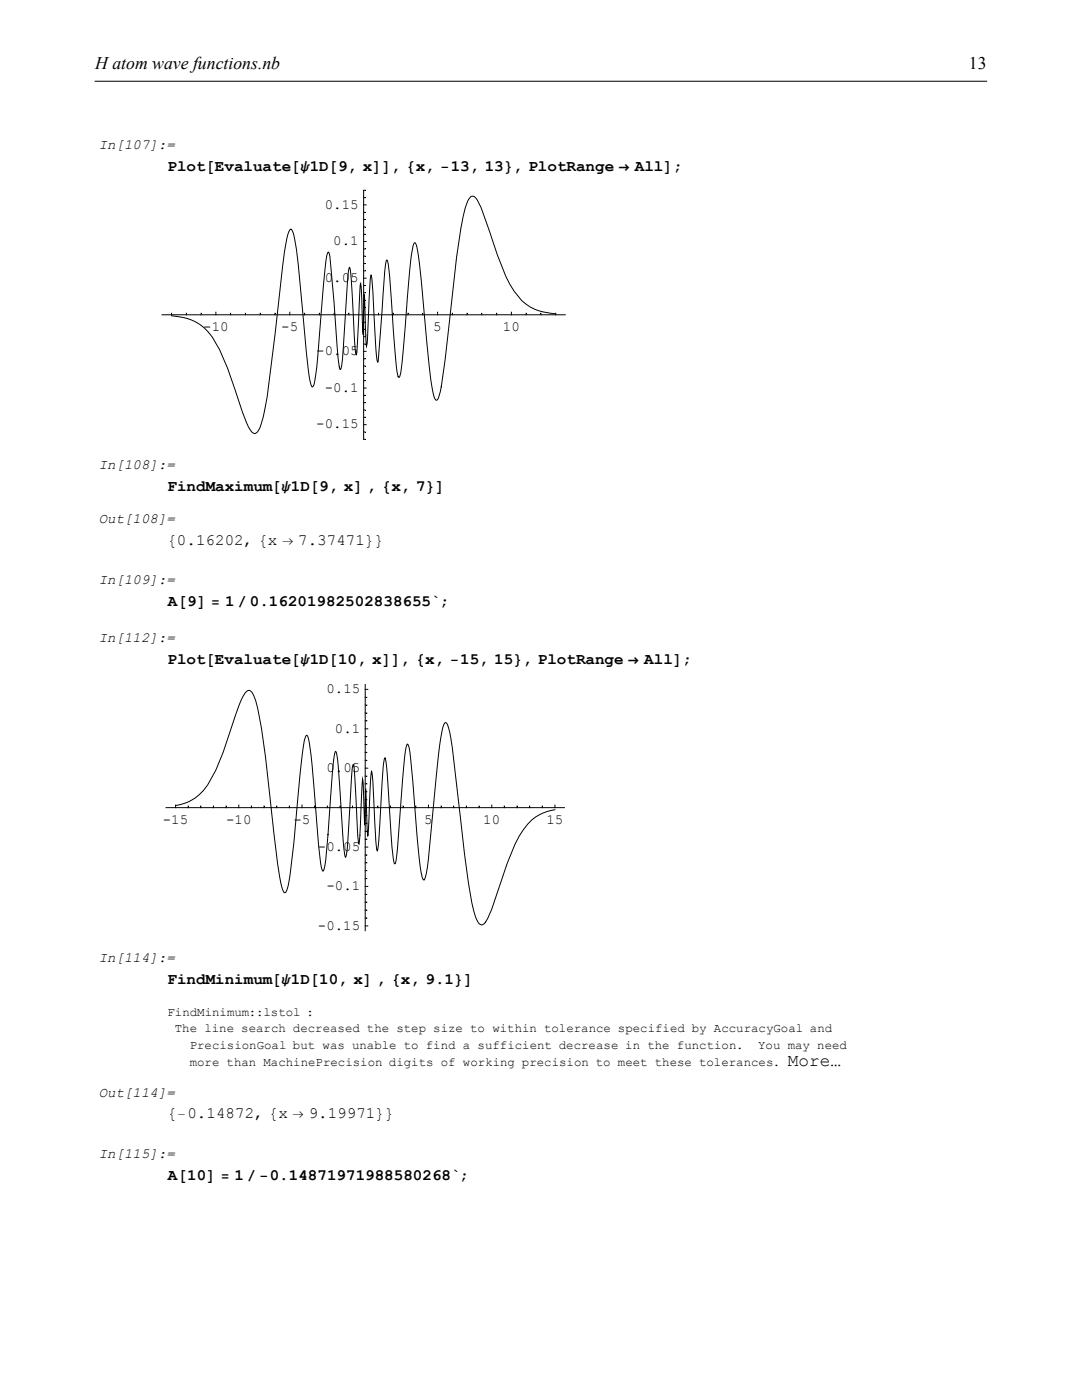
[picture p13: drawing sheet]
<svg xmlns="http://www.w3.org/2000/svg" width="216mm" height="279mm" viewBox="0 0 216 279" stroke-linecap="round" stroke-linejoin="round" font-family="sans-serif">
<defs><g id="words">
<g font-size="3.5">
<text x="19" y="13.8">H atom wave functions.nb</text>
<text x="193.3" y="13.8">13</text>
<text x="157.2" y="212.8">More…</text>
</g>
<g font-size="3.2">
<text x="33.4" y="34.1">Plot@Evaluate@ψ1D@9, xDD, 8x, −13, 13&lt;, PlotRange → AllD;</text>
<text x="33.4" y="98">FindMaximum@ψ1D@9, xD , 8x, 7&lt;D</text>
<text x="33.4" y="108.7">80.16202, 8x → 7.37471&lt;&lt;</text>
<text x="33.5" y="121">A@9D = 1 ê 0.16201982502838655`;</text>
<text x="33.4" y="132.5">Plot@Evaluate@ψ1D@10, xDD, 8x, −15, 15&lt;, PlotRange → AllD;</text>
<text x="33.4" y="196.3">FindMinimum@ψ1D@10, xD , 8x, 9.1&lt;D</text>
<text x="33.4" y="223.2">8−0.14872, 8x → 9.19971&lt;&lt;</text>
<text x="33.5" y="235.5">A@10D = 1 ê −0.14871971988580268`;</text>
</g>
<g font-size="2.8">
<text x="19.7" y="29.7">In[107]:=</text>
<text x="64.8" y="41.6">0.15</text>
<text x="66.5" y="48.9">0.1</text>
<text x="64.8" y="56.3">0.05</text>
<text x="40.6" y="66.1">-10</text>
<text x="56.1" y="66.1">-5</text>
<text x="63.1" y="70.9">-0.05</text>
<text x="86.5" y="66.1">5</text>
<text x="100.4" y="66.1">10</text>
<text x="64.8" y="78.2">-0.1</text>
<text x="63.1" y="85.5">-0.15</text>
<text x="19.7" y="93.6">In[108]:=</text>
<text x="19.7" y="104.4">Out[108]=</text>
<text x="19.7" y="116.5">In[109]:=</text>
<text x="19.7" y="128.1">In[112]:=</text>
<text x="65.1" y="138.3">0.15</text>
<text x="66.8" y="146.2">0.1</text>
<text x="65.1" y="154.1">0.05</text>
<text x="32.5" y="164.4">-15</text>
<text x="45.1" y="164.4">-10</text>
<text x="58.6" y="164.4">-5</text>
<text x="84.7" y="164.4">5</text>
<text x="96.4" y="164.4">10</text>
<text x="109" y="164.4">15</text>
<text x="63.4" y="169.8">-0.05</text>
<text x="65.1" y="177.7">-0.1</text>
<text x="63.4" y="185.5">-0.15</text>
<text x="19.7" y="191.9">In[114]:=</text>
<text x="19.7" y="218.9">Out[114]=</text>
<text x="19.7" y="231.1">In[115]:=</text>
</g>
<g font-size="2.5">
<text x="33.4" y="202.8">FindMinimum::lstol :</text>
<text x="34.9" y="206">The line search decreased the step size to within tolerance specified by AccuracyGoal and</text>
<text x="37.8" y="209.3">PrecisionGoal but was unable to find a sufficient decrease in the function.</text>
<text x="151.3" y="209.3">You may need</text>
<text x="37.8" y="212.8">more than MachinePrecision digits of working precision to meet these tolerances.</text>
</g>
</g></defs>
<g fill="none" stroke="#000" stroke-width=".2">
<path d="M72.6 39.5h.3M72.9 38h-.3v49.7h.3M72.6 55.5h.4M72.6 48.2h.4M72.6 40.9h.4M72.6 59.9h.3M72.6 58.4h.3M72.6 57h.3M72.6 54.1h.3M72.6 52.6h.3M72.6 51.1h.3M72.6 49.7h.3"/>
<path d="M72.6 46.8h.3M72.6 45.3h.3M72.6 43.8h.3M72.6 42.4h.3M32.3 62.8h80.5M34.2 62.5v.3M37.2 62.5v.3M40.1 62.5v.3M43.1 62.3v.5M46 62.5v.3M49 62.5v.3M51.9 62.5v.3"/>
<path d="M54.9 62.5v.3M57.8 62.3v.5M60.8 62.5v.3M63.7 62.5v.3M66.7 62.5v.3M69.6 62.5v.3M72.6 77.4h.4M72.6 70.1h.4M72.6 78.9h.3M72.6 76h.3M72.6 74.5h.3M72.6 73h.3"/>
<path d="M72.6 71.6h.3M72.6 68.7h.3M72.6 67.2h.3M72.6 65.7h.3M72.6 64.3h.3M72.6 61.4h.3M75.5 62.5v.3M78.5 62.5v.3M81.4 62.5v.3M84.3 62.5v.3M87.3 62.3v.5M90.3 62.5v.3"/>
<path d="M93.2 62.5v.3M96.1 62.5v.3M99.1 62.5v.3M102 62.3v.5M105 62.5v.3M107.9 62.5v.3M110.9 62.6a10.2 10.2 0 0 1-9.2-5.9l-.8-1.5-1.7-4.4-3.2-9.4-.8-1.5a1.13 1.13 0 0 0-1-.7l-.6 .4a8.8 8.8 0 0 0-1.2 3.6l-1.3 8.2-2.3 20.4-.7 5.4-.6 2.2a.38 .38 0 0 1-.4 .5 .38 .38 0 0 1-.4-.4l-.3-1.4a79 79 0 0 1-1.2-9.7l-.4-4.4a137.3 137.3 0 0 0-1.5-14.2l-.2-.8-.2-.5h-.2l-.3 .8-.5 3-1.7 19.9-.2 2.2-.4 .9-.3-.5-.2-1.2-.6-7.6a143.5 143.5 0 0 0-1-13.1l-.3-1a8 8 0 0 0-.5 3.7l-1.3 16.7-.2-.4-.2-2.4-.6-11.4-.3-3.2-.2 1-.6 11.9-.2 1.3-.4-9.6v-.7l-.2 8-.4-9.5-.2-.7-.7 13.2-.1 1-.3-2.2-.7-12.9-.2-1.9-.2-.4-.3 2.5-1.1 15.7-.1 1.5-.3 .6-.5-2.5-1.6-20-.2-.8h-.2l-.3 1.4-.6 5.1-1.3 16.4-.5 3.3-.3 .6-.3-.3-.3-1.1a161 161 0 0 1-1.5-14.2 97.3 97.3 0 0 0-1.6-14.2l-.3-1.2-.2-.4h-.3l-.5 1.1-.6 3.3a760.3 760.3 0 0 1-3.9 31.2 13.1 13.1 0 0 1-1.4 4.6 .72 .72 0 0 1-.9 .5l-.4-.3a11 11 0 0 1-1.8-4l-3-8.7-1.6-3.7a10.2 10.2 0 0 0-6.4-6.2l-3.2-.6M110.9 62.5v.3M72.6 84.8h.4M72.6 83.3h.3M72.6 81.8h.3M72.6 80.4h.3"/>
<path d="M72.6 86.2h.3"/>
</g>
<g fill="#fff">
<path d="M19.7 91.3h168.4v3h-168.4z"/>
<path d="M19.7 102.1h168.4v3h-168.4z"/>
<path d="M19.7 114.3h170.8v3h-170.8z"/>
<path d="M19.7 125.8h168.4v3h-168.4z"/>
</g>
<g fill="none" stroke="#000" stroke-width=".2">
<path d="M72.9 137.6h.5M72.9 139.2h.3M72.9 136.6v49.1M72.9 153.3h.5M72.9 145.5h.5M72.9 159.6h.3M72.9 158h.3M72.9 156.4h.3M72.9 154.9h.3M72.9 151.7h.3M72.9 150.2h.3M72.9 148.6h.3"/>
<path d="M72.9 147h.3M72.9 143.9h.3M72.9 142.3h.3M72.9 140.7h.3M33.1 161.2h79.5M35 160.8a9 9 0 0 0 6.4-4.2l1.6-2.8 1.5-3.6 3.1-9.3 .8-1.7 .8-1.2a.71 .71 0 0 1 .7-.2 .71 .71 0 0 1 .5 .6 18.7 18.7 0 0 1 1.8 7l1.6 13.3a170.3 170.3 0 0 0 2.2 17.6l.5 1.4 .3 .5 .5-.6 .4-1.8a310.5 310.5 0 0 0 2.2-21.6l.8-6.1 .5-1.4 .3 .6 .4 2.1a242.5 242.5 0 0 1 1.5 17.1l.6 5.8 .4 1.5 .3-.6 .3-1.4 1.3-17 .6-4.7 .1-.1 .1 .1 .1 .4 .3 2.2 1 15.6 .3 2.4 .2 .4 .3-1.6 .9-14.8 .1-1.8 .2-.3a139.2 139.2 0 0 1 .9 14.3l.2 1.6 .7-13 .4 9.2 .3-7.1 .4 9.2v-.1l.7-12.8 .3 2.1 .6 11.9 .3 1.9 .3-2.1 .9-14.9 .2-1.3 .1-.2 .5 3.3 .9 14.4 .4 2.9 .1 .5 .2-.1 .4-2.9 1.4-18.3 .3-1.9 .2-.6 .2-.1 .2 .7 .4 2.6 1.8 21 .5 2.4 .2 .3 .1 .1 .5-1.4 .4-2.6 2-20.7a21 21 0 0 1 1.1-6.5l.3-.2 .3 .3 .7 2.6 2 16.2a142.3 142.3 0 0 0 2.6 18.5l.6 1.7a1.23 1.23 0 0 0 1.1 1.1l.3-.2a5.5 5.5 0 0 0 1.6-2.9l3.1-9.1a20.6 20.6 0 0 1 4.9-8.7 9 9 0 0 1 4.6-2.1M35 160.7v.5M37.5 160.9v.3M40.1 160.9v.3M42.6 160.9v.3M45.1 160.9v.3M47.6 160.7v.5"/>
<path d="M50.2 160.9v.3M52.7 160.9v.3M55.2 160.9v.3M57.7 160.9v.3M60.3 160.7v.5M62.8 160.9v.3M65.3 160.9v.3M67.8 160.9v.3M70.3 160.9v.3M72.9 176.9h.5M72.9 169.1h.5M72.9 178.5h.3"/>
<path d="M72.9 175.3h.3M72.9 173.8h.3M72.9 172.2h.3M72.9 170.6h.3M72.9 167.5h.3M72.9 165.9h.3M72.9 164.3h.3M72.9 162.8h.3M75.4 160.9v.3M77.9 160.9v.3M80.4 160.9v.3M83 160.9v.3"/>
<path d="M85.5 160.7v.5M88 160.9v.3M90.5 160.9v.3M93.1 160.9v.3M95.6 160.9v.3M98.1 160.7v.5M100.6 160.9v.3M103.2 160.9v.3M105.7 160.9v.3M108.2 160.9v.3M110.7 160.7v.5M72.9 184.8h.5"/>
<path d="M72.9 183.2h.3M72.9 181.6h.3M72.9 180h.3"/>
</g>
<g fill="#fff">
<path d="M19.7 189.6h168.4v3.1h-168.4z"/>
<path d="M19.7 216.6h168.4v3h-168.4z"/>
<path d="M19.7 228.8h170.8v3h-170.8z"/>
</g>
<path d="M19 16.2h177.9" fill="none" stroke="#000" stroke-width=".2"/>
<use href="#words"/>
</svg>
